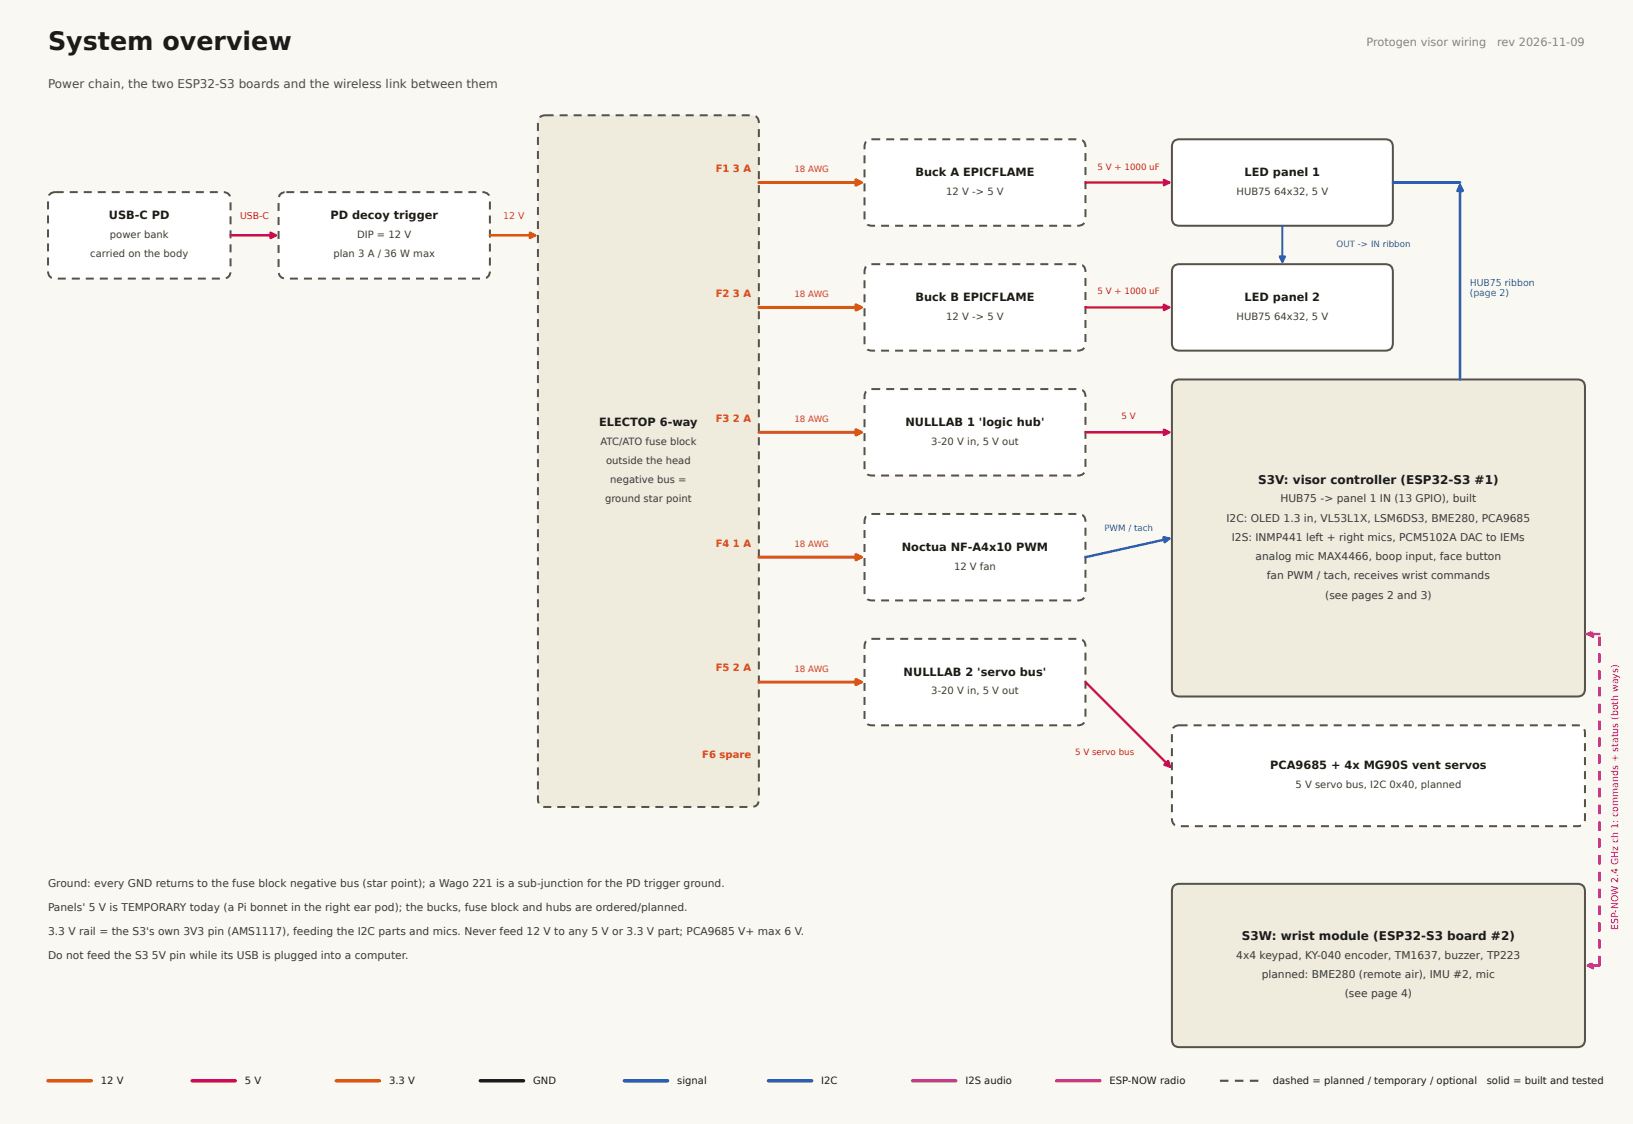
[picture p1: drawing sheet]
<svg xmlns="http://www.w3.org/2000/svg" width="432mm" height="297mm" viewBox="0 0 432 297" stroke-linecap="round" stroke-linejoin="round" font-family="sans-serif">
<defs><g id="words">
<text font-size="6.7" fill="#1b1b19" x="12.7" y="13.3">System overview</text>
<text font-size="3.2" fill="#4d4c48" x="12.7" y="23.2">Power chain, the two ESP32-S3 boards and the wireless link between them</text>
<g font-size="3.2" fill="#1b1b19">
<text x="332.7" y="127.9">S3V: visor controller (ESP32-S3 #1)</text>
<text x="328.4" y="248.5">S3W: wrist module (ESP32-S3 board #2)</text>
</g>
<g font-size="3" fill="#8a867a">
<text x="361.3" y="12.3">Protogen visor wiring</text>
<text x="395.9" y="12.3">rev 2026-11-09</text>
</g>
<g font-size="3" fill="#1b1b19">
<text x="242.1" y="46.5">Buck A EPICFLAME</text>
<text x="329.1" y="46.5">LED panel 1</text>
<text x="28.8" y="58">USB-C PD</text>
<text x="87.4" y="58">PD decoy trigger</text>
<text x="242.1" y="79.6">Buck B EPICFLAME</text>
<text x="329.1" y="79.6">LED panel 2</text>
<text x="158.4" y="112.6">ELECTOP 6-way</text>
<text x="239.4" y="112.6">NULLLAB 1 'logic hub'</text>
<text x="238.4" y="145.6">Noctua NF-A4x10 PWM</text>
<text x="238.9" y="178.6">NULLLAB 2 'servo bus'</text>
<text x="335.9" y="203.4">PCA9685 + 4x MG90S vent servos</text>
</g>
<g font-size="2.8" fill="#3d3b35">
<text x="324.3" y="137.9">I2C: OLED 1.3 in, VL53L1X, LSM6DS3, BME280, PCA9685</text>
<text x="338.6" y="132.9">HUB75 -&gt; panel 1 IN (13 GPIO), built</text>
<text x="325.7" y="143">I2S: INMP441 left + right mics, PCM5102A DAC to IEMs</text>
<text x="332" y="148.1">analog mic MAX4466, boop input, face button</text>
<text x="335" y="153.2">fan PWM / tach, receives wrist commands</text>
<text x="350.4" y="158.3">(see pages 2 and 3)</text>
<text x="12.7" y="234.5">Ground: every GND returns to the fuse block negative bus (star point); a Wago 221 is a sub-junction for the PD trigger ground.</text>
<text x="12.7" y="240.8">Panels' 5 V is TEMPORARY today (a Pi bonnet in the right ear pod); the bucks, fuse block and hubs are ordered/planned.</text>
<text x="12.7" y="247.2">3.3 V rail = the S3's own 3V3 pin (AMS1117), feeding the I2C parts and mics. Never feed 12 V to any 5 V or 3.3 V part; PCA9685 V+ max 6 V.</text>
<text x="12.7" y="253.5">Do not feed the S3 5V pin while its USB is plugged into a computer.</text>
<text x="326.9" y="253.5">4x4 keypad, KY-040 encoder, TM1637, buzzer, TP223</text>
<text x="333.6" y="258.6">planned: BME280 (remote air), IMU #2, mic</text>
<text x="355.6" y="263.7">(see page 4)</text>
</g>
<g font-size="2.6" fill="#d9570b">
<text x="189.2" y="45.4">F1 3 A</text>
<text x="189.2" y="78.5">F2 3 A</text>
<text x="189.2" y="111.5">F3 2 A</text>
<text x="189.2" y="144.5">F4 1 A</text>
<text x="189.2" y="177.5">F5 2 A</text>
<text x="185.7" y="200.4">F6 spare</text>
</g>
<g font-size="2.6" fill="#3d3b35">
<text x="250.2" y="51.5">12 V -&gt; 5 V</text>
<text x="327" y="51.5">HUB75 64x32, 5 V</text>
<text x="29.1" y="63">power bank</text>
<text x="94.4" y="63">DIP = 12 V</text>
<text x="23.9" y="68">carried on the body</text>
<text x="88.2" y="68">plan 3 A / 36 W max</text>
<text x="250.2" y="84.6">12 V -&gt; 5 V</text>
<text x="327" y="84.6">HUB75 64x32, 5 V</text>
<text x="158.8" y="117.6">ATC/ATO fuse block</text>
<text x="246.3" y="117.6">3-20 V in, 5 V out</text>
<text x="160.3" y="122.7">outside the head</text>
<text x="161.3" y="127.7">negative bus =</text>
<text x="160" y="132.8">ground star point</text>
<text x="252.3" y="150.6">12 V fan</text>
<text x="246.3" y="183.6">3-20 V in, 5 V out</text>
<text x="342.6" y="208.4">5 V servo bus, I2C 0x40, planned</text>
</g>
<g font-size="2.6" fill="#1b1b19">
<text x="26.7" y="286.5">12 V</text>
<text x="64.8" y="286.5">5 V</text>
<text x="102.9" y="286.5">3.3 V</text>
<text x="141" y="286.5">GND</text>
<text x="179.1" y="286.5">signal</text>
<text x="217.2" y="286.5">I2C</text>
<text x="255.3" y="286.5">I2S audio</text>
<text x="293.4" y="286.5">ESP-NOW radio</text>
<text x="336.5" y="286.5">dashed = planned / temporary / optional</text>
<text x="393.1" y="286.5">solid = built and tested</text>
</g>
<text font-size="2.5" fill="#c8102e" x="63.5" y="57.8">USB-C</text>
<text font-size="2.5" fill="#d9570b" x="133.1" y="57.8">12 V</text>
<g font-size="2.5" fill="#1d5fd0">
<text x="388.6" y="75.5">HUB75 ribbon</text>
<text x="388.6" y="78.3">(page 2)</text>
</g>
<text font-size="2.5" fill="#c0a" x="427.9" y="245.9" transform="rotate(-90 427.9 245.9)">ESP-NOW 2.4 GHz ch 1: commands + status (both ways)</text>
<g font-size="2.3" fill="#d9570b">
<text x="210.1" y="45.6">18 AWG</text>
<text x="210.1" y="78.6">18 AWG</text>
<text x="210.1" y="111.6">18 AWG</text>
<text x="210.1" y="144.6">18 AWG</text>
<text x="210.1" y="177.7">18 AWG</text>
</g>
<g font-size="2.3" fill="#c8102e">
<text x="290.2" y="44.8">5 V + 1000 uF</text>
<text x="290.2" y="77.8">5 V + 1000 uF</text>
<text x="296.6" y="110.9">5 V</text>
<text x="284.3" y="199.5">5 V servo bus</text>
</g>
<g font-size="2.3" fill="#1d5fd0">
<text x="353.4" y="65.4">OUT -&gt; IN ribbon</text>
<text x="292" y="140.3">PWM / tach</text>
</g>
</g></defs>
<path d="M0 0h431.8v297.2h-431.8z" fill="#faf8f2"/>
<g fill="#fff" stroke="#55524a" stroke-width=".53" stroke-dasharray="2.1 1.6" stroke-linecap="butt">
<path d="M13.2 51.3l.9-.4 .6-.1h44.2a1.8 1.8 0 0 1 2.1 2v18.8a1.8 1.8 0 0 1-2.1 2.1h-44.2a1.8 1.8 0 0 1-2-2.1v-18.8l.2-1.1z"/>
<path d="M74.2 51.3l.9-.4 .6-.1h51.8a1.8 1.8 0 0 1 2 2v18.8a1.8 1.8 0 0 1-2 2.1h-51.8a1.8 1.8 0 0 1-2-2.1v-18.8l.2-1.1z"/>
</g>
<path d="M142.7 31l.4-.3 1.2-.2h54.3a1.8 1.8 0 0 1 2.1 2v178.8a1.8 1.8 0 0 1-2.1 2.1h-54.3a1.8 1.8 0 0 1-2.1-2.1v-178.8l.3-1.1z" fill="#efebdd" stroke="#55524a" stroke-width=".53" stroke-dasharray="2.1 1.6" stroke-linecap="butt"/>
<g fill="#fff" stroke="#55524a" stroke-width=".53" stroke-dasharray="2.1 1.6" stroke-linecap="butt">
<path d="M229.1 37.3l.4-.2 1.1-.3h54.4a1.8 1.8 0 0 1 2 2.1v18.8a1.8 1.8 0 0 1-2 2h-54.4a1.8 1.8 0 0 1-2-2v-18.8l.2-1.2z"/>
<path d="M229.1 70.4l.9-.5 .6-.1h54.4a1.8 1.8 0 0 1 2 2.1v18.8a1.8 1.8 0 0 1-2 2h-54.4a1.8 1.8 0 0 1-2-2v-18.8l.2-1.1z"/>
<path d="M229.1 103.4l.4-.3 1.1-.2h54.4a1.8 1.8 0 0 1 2 2v18.8a1.8 1.8 0 0 1-2 2h-54.4a1.8 1.8 0 0 1-2-2v-18.8l.2-1.1z"/>
<path d="M229.1 136.4l.9-.5h.6h54.4a1.8 1.8 0 0 1 2 2v18.8a1.8 1.8 0 0 1-2 2.1h-54.4a1.8 1.8 0 0 1-2-2.1v-18.8l.2-1.1z"/>
<path d="M229.1 169.4l.9-.4 .6-.1h54.4a1.8 1.8 0 0 1 2 2v18.8a1.8 1.8 0 0 1-2 2.1h-54.4a1.8 1.8 0 0 1-2-2.1v-18.8l.2-1.1z"/>
</g>
<g fill="#fff" stroke="#55524a" stroke-width=".53">
<path d="M310.4 37.3l.4-.2 1.1-.3h54.4a1.8 1.8 0 0 1 2 2.1v18.8a1.8 1.8 0 0 1-2 2h-54.4a1.8 1.8 0 0 1-2-2v-18.8v-.7z"/>
<path d="M310.4 70.4l.9-.5 .6-.1h54.4a1.8 1.8 0 0 1 2 2.1v18.8a1.8 1.8 0 0 1-2 2h-54.4a1.8 1.8 0 0 1-2-2v-18.8l.2-1.1z"/>
</g>
<path d="M310.4 100.8l.4-.2 1.1-.3h105.2a1.8 1.8 0 0 1 2 2.1v79.7a1.8 1.8 0 0 1-2 2.1h-105.2a1.8 1.8 0 0 1-2-2.1v-79.7v-.7z" fill="#efebdd" stroke="#55524a" stroke-width=".53"/>
<path d="M310.4 192.3l.4-.3 1.1-.2h105.2a1.8 1.8 0 0 1 2 2v22.6a1.8 1.8 0 0 1-2 2h-105.2a1.8 1.8 0 0 1-2-2v-22.6v-.6z" fill="#fff" stroke="#55524a" stroke-width=".53" stroke-dasharray="2.1 1.6" stroke-linecap="butt"/>
<path d="M310.4 234.2l.4-.3 1.1-.2h105.2a1.8 1.8 0 0 1 2 2v39.1a1.8 1.8 0 0 1-2 2.1h-105.2a1.8 1.8 0 0 1-2-2.1v-39.1v-.6z" fill="#efebdd" stroke="#55524a" stroke-width=".53"/>
<path d="M368.3 48.3h17.8M386.1 49v51.3" fill="none" stroke="#1d5fd0" stroke-width=".71"/>
<path d="M419.1 167.6h3.8v87.7" fill="none" stroke="#c0a" stroke-width=".63" stroke-dasharray="2.5 1.9" stroke-linecap="butt"/>
<path d="M12.7 285.8h11.4" fill="none" stroke="#d9570b" stroke-width=".92"/>
<path d="M50.8 285.8h11.4" fill="none" stroke="#c8102e" stroke-width=".92"/>
<path d="M88.9 285.8h11.4" fill="none" stroke="#c99700" stroke-width=".92"/>
<path d="M127 285.8h11.4" fill="none" stroke="#1a1a1a" stroke-width=".92"/>
<path d="M165.1 285.8h11.4" fill="none" stroke="#1d5fd0" stroke-width=".92"/>
<path d="M203.2 285.8h11.4" fill="none" stroke="#0f8b8d" stroke-width=".92"/>
<path d="M241.3 285.8h11.4" fill="none" stroke="#8e44ad" stroke-width=".92"/>
<path d="M279.4 285.8h11.4" fill="none" stroke="#c0a" stroke-width=".92"/>
<path d="M322.6 285.8h11.4" fill="none" stroke="#55524a" stroke-width=".56" stroke-dasharray="2.3 1.7" stroke-linecap="butt"/>
<path d="M287 48.3h22.2M61 62.2h12M287 81.3h22.2M287 114.3h22.2M287 180.3l22.4 22.4" fill="none" stroke="#c8102e" stroke-width=".63"/>
<g fill="#c8102e" stroke="#c8102e" stroke-width=".63">
<path d="M71.5 61.5l1.5 .7-1.5 .7z"/>
<path d="M307.8 47.6l1.4 .7-1.4 .7z"/>
<path d="M307.8 80.6l1.4 .7-1.4 .7z"/>
<path d="M307.8 113.6l1.4 .7-1.4 .7z"/>
<path d="M308.9 201.2l.5 1.5-1.5-.5z"/>
</g>
<path d="M129.5 62.2h12" fill="none" stroke="#d9570b" stroke-width=".63"/>
<path d="M140.1 61.5l1.4 .7-1.4 .7z" fill="#d9570b" stroke="#d9570b" stroke-width=".63"/>
<path d="M200.7 48.3h27M200.7 81.3h27M200.7 114.3h27M200.7 147.3h27M200.7 180.3h27" fill="none" stroke="#d9570b" stroke-width=".78"/>
<g fill="#d9570b" stroke="#d9570b" stroke-width=".78">
<path d="M226.3 47.6l1.4 .7-1.4 .7z"/>
<path d="M226.3 80.6l1.4 .7-1.4 .7z"/>
<path d="M226.3 113.6l1.4 .7-1.4 .7z"/>
<path d="M226.3 146.6l1.4 .7-1.4 .7z"/>
<path d="M226.3 179.6l1.4 .7-1.4 .7z"/>
</g>
<path d="M339.1 59.7v9.5" fill="none" stroke="#1d5fd0" stroke-width=".56"/>
<path d="M338.4 67.8h1.4l-.7 1.4z" fill="#1d5fd0" stroke="#1d5fd0" stroke-width=".56"/>
<path d="M386.1 49l.7 1.5h-1.4z" fill="#1d5fd0" stroke="#1d5fd0" stroke-width=".71"/>
<path d="M309.2 142.4l-22.2 4.9" fill="none" stroke="#1d5fd0" stroke-width=".63"/>
<path d="M307.7 142l1.5 .4-1.2 1z" fill="#1d5fd0" stroke="#1d5fd0" stroke-width=".63"/>
<path d="M422.9 167.6h-3.1M422.9 255.3h-3.1" fill="none" stroke="#c0a" stroke-width=".63" stroke-dasharray="2.5 1.9"/>
<g fill="#c0a" stroke="#c0a" stroke-width=".63" stroke-dasharray="2.5 1.9">
<path d="M419.8 255.3l1.4-.7v1.4z"/>
<path d="M419.8 167.6l1.4-.7v1.4z"/>
</g>
<use href="#words"/>
</svg>
